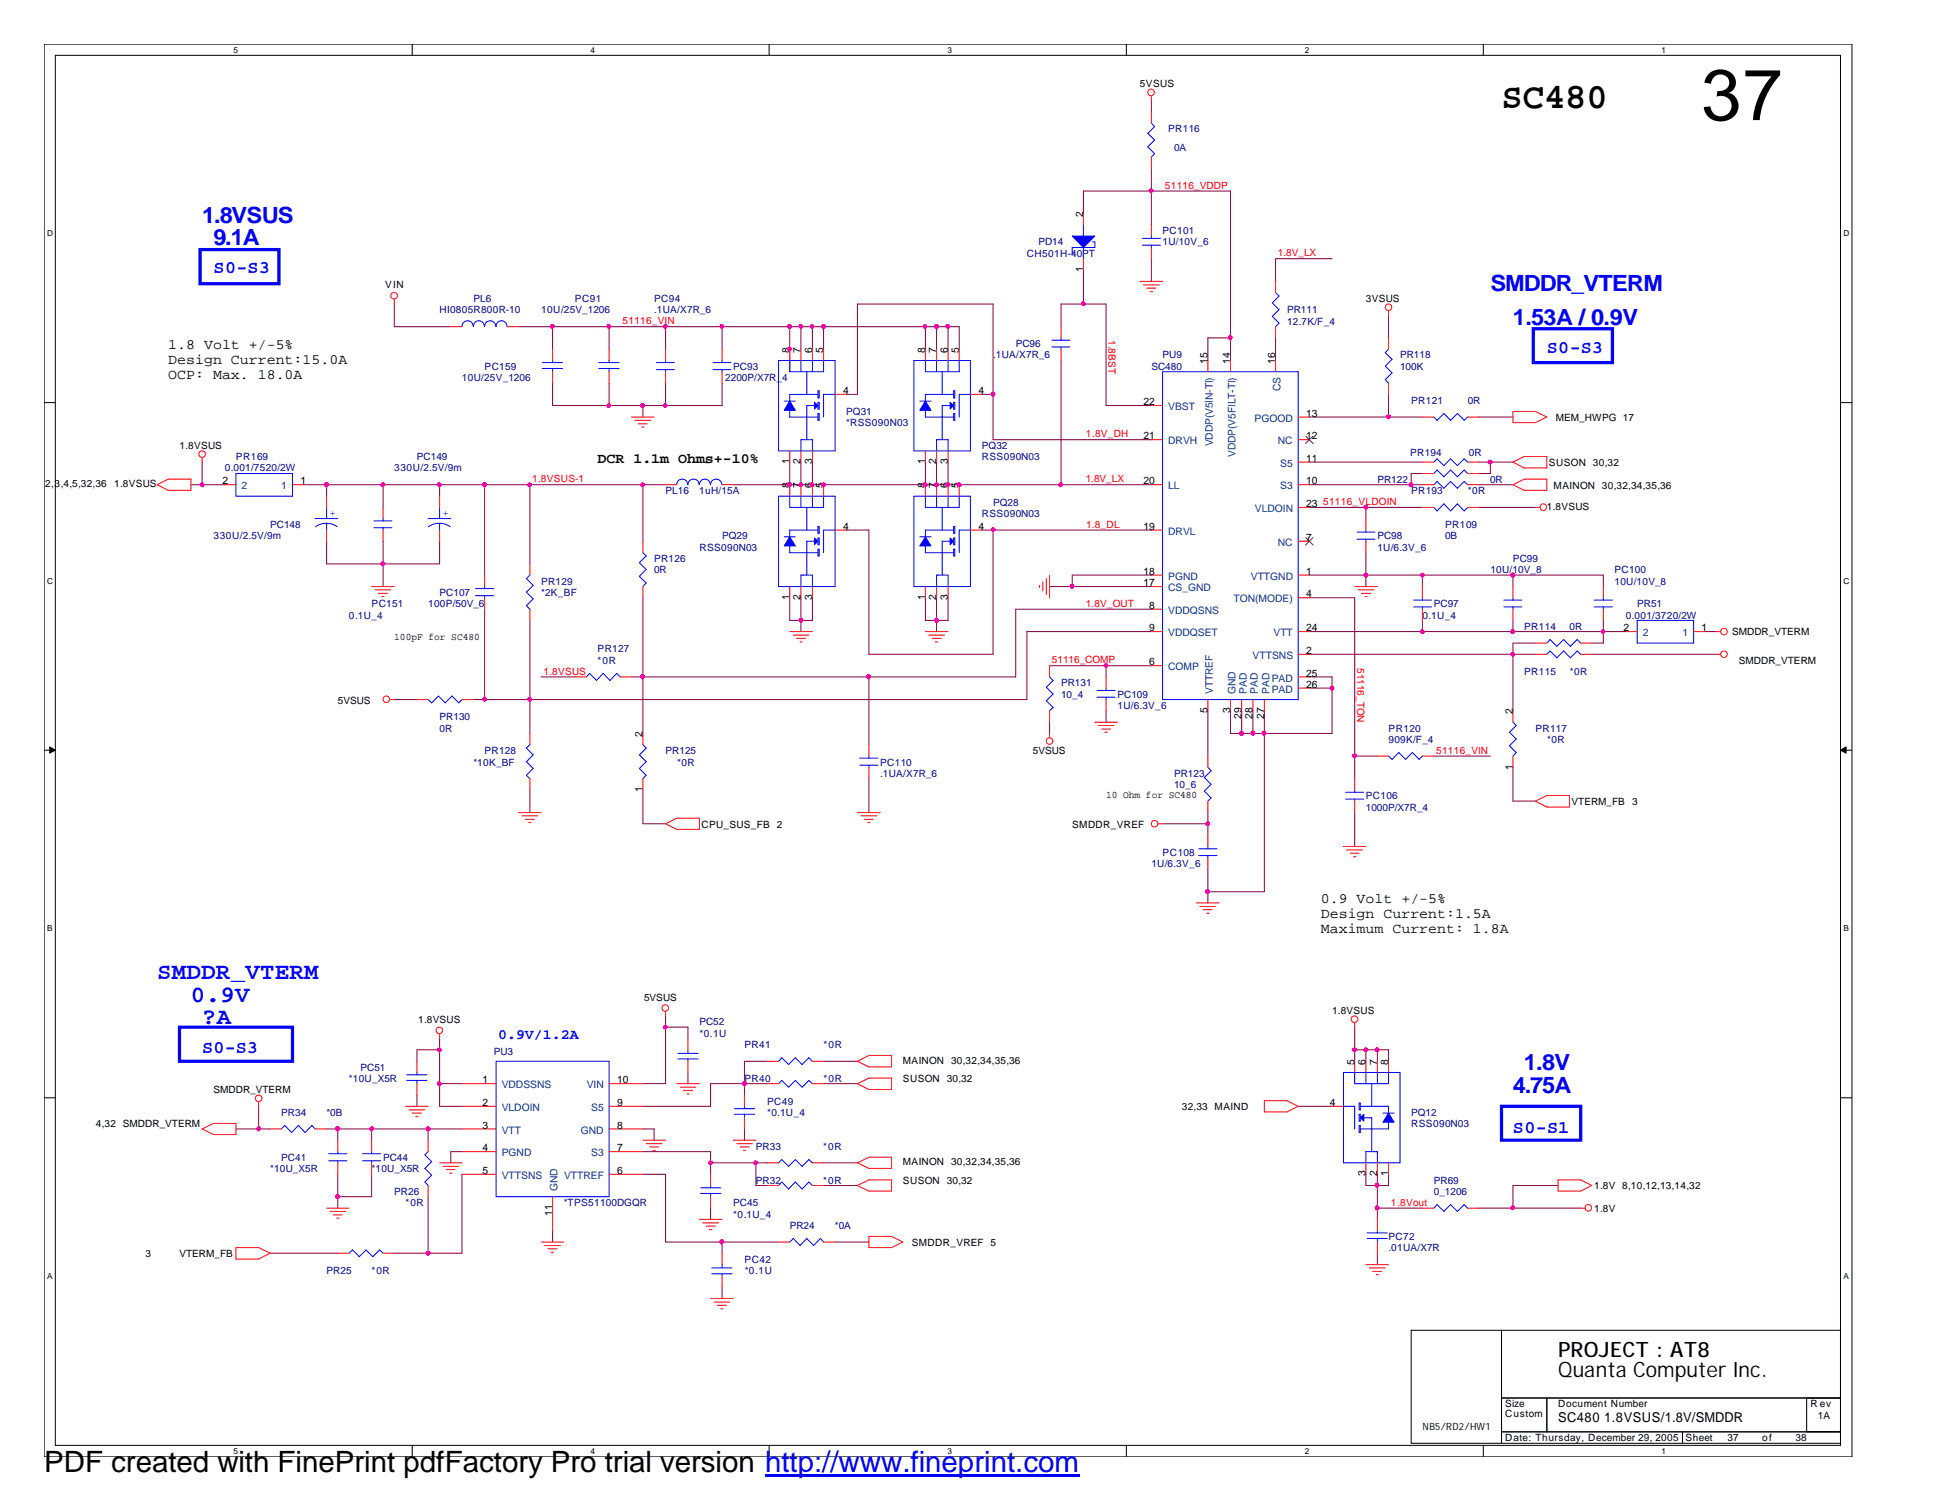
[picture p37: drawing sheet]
<svg xmlns="http://www.w3.org/2000/svg" width="279mm" height="216mm" viewBox="0 0 279 216" stroke-linecap="round" stroke-linejoin="round" font-family="sans-serif">
<defs><g id="words">
<text font-size="10.4" x="244.8" y="17.3">37</text>
<text font-size="5.2" x="216" y="15.5">SC480</text>
<text font-size="4.2" x="6.3" y="211.7">PDF created with FinePrint pdfFactory Pro trial version http://www.fineprint.com</text>
<g font-size="3.4" fill="#00f">
<text x="22.6" y="140.8">SMDDR_VTERM</text>
<text x="27.5" y="144.1">0.9V</text>
<text x="29.1" y="147.3">?A</text>
</g>
<g font-size="3.2" fill="#00f">
<text x="29.1" y="32">1.8VSUS</text>
<text x="30.7" y="35.3">9.1A</text>
<text x="214.4" y="41.8">SMDDR_VTERM</text>
<text x="217.7" y="46.7">1.53A / 0.9V</text>
<text x="219.2" y="154">1.8V</text>
<text x="217.6" y="157.2">4.75A</text>
</g>
<g font-size="3">
<text x="224.2" y="195.2">PROJECT : AT8</text>
<text x="224.2" y="198.1">Quanta Computer Inc.</text>
</g>
<g font-size="2.6" fill="#00f">
<text x="30.7" y="39.3">S0-S3</text>
<text x="222.5" y="50.7">S0-S3</text>
<text x="29.1" y="151.5">S0-S3</text>
<text x="217.7" y="162.9">S0-S1</text>
</g>
<g font-size="2.1">
<text x="24.2" y="50.2">1.8 Volt +/-5%</text>
<text x="24.2" y="52.4">Design Current:15.0A</text>
<text x="24.2" y="54.5">OCP: Max. 18.0A</text>
<text x="86" y="66.5">DCR 1.1m Ohms+-10%</text>
<text x="190" y="129.9">0.9 Volt +/-5%</text>
<text x="190" y="132">Design Current:1.5A</text>
<text x="190" y="134.2">Maximum Current: 1.8A</text>
</g>
<text font-size="2.1" fill="#00f" x="71.7" y="149.4">0.9V/1.2A</text>
<text font-size="1.9" x="224.2" y="204.5">SC480 1.8VSUS/1.8V/SMDDR</text>
<g font-size="1.5">
<text x="155.8" y="31.2" transform="rotate(-90 155.8 31.2)">2</text>
<text x="155.8" y="39.2" transform="rotate(-90 155.8 39.2)">1</text>
<text x="113.6" y="50.7" transform="rotate(-90 113.6 50.7)">8</text>
<text x="115.2" y="50.7" transform="rotate(-90 115.2 50.7)">7</text>
<text x="116.8" y="50.7" transform="rotate(-90 116.8 50.7)">6</text>
<text x="118.4" y="50.7" transform="rotate(-90 118.4 50.7)">5</text>
<text x="133.1" y="50.7" transform="rotate(-90 133.1 50.7)">8</text>
<text x="134.7" y="50.7" transform="rotate(-90 134.7 50.7)">7</text>
<text x="136.4" y="50.7" transform="rotate(-90 136.4 50.7)">6</text>
<text x="138" y="50.7" transform="rotate(-90 138 50.7)">5</text>
<text x="173.7" y="52.3" transform="rotate(-90 173.7 52.3)">15</text>
<text x="177" y="52.3" transform="rotate(-90 177 52.3)">14</text>
<text x="183.5" y="52.3" transform="rotate(-90 183.5 52.3)">16</text>
<text x="121.3" y="56.7">4</text>
<text x="140.8" y="56.7">4</text>
<text x="164.5" y="58.3">22</text>
<text x="187.9" y="59.9">13</text>
<text x="164.5" y="63.2">21</text>
<text x="187.9" y="63.2">12</text>
<text x="32" y="69.7">2</text>
<text x="43.2" y="69.7">1</text>
<text x="113.6" y="70.2" transform="rotate(-90 113.6 70.2)">8</text>
<text x="113.6" y="66.8" transform="rotate(-90 113.6 66.8)">1</text>
<text x="115.2" y="70.2" transform="rotate(-90 115.2 70.2)">7</text>
<text x="115.2" y="66.8" transform="rotate(-90 115.2 66.8)">2</text>
<text x="116.8" y="70.2" transform="rotate(-90 116.8 70.2)">6</text>
<text x="116.8" y="66.8" transform="rotate(-90 116.8 66.8)">3</text>
<text x="118.4" y="70.2" transform="rotate(-90 118.4 70.2)">5</text>
<text x="133.1" y="70.2" transform="rotate(-90 133.1 70.2)">8</text>
<text x="133.1" y="66.8" transform="rotate(-90 133.1 66.8)">1</text>
<text x="134.7" y="70.2" transform="rotate(-90 134.7 70.2)">7</text>
<text x="134.7" y="66.8" transform="rotate(-90 134.7 66.8)">2</text>
<text x="136.4" y="70.2" transform="rotate(-90 136.4 70.2)">6</text>
<text x="136.4" y="66.8" transform="rotate(-90 136.4 66.8)">3</text>
<text x="138" y="70.2" transform="rotate(-90 138 70.2)">5</text>
<text x="164.5" y="69.7">20</text>
<text x="187.9" y="66.4">11</text>
<text x="187.9" y="69.7">10</text>
<text x="121.3" y="76.2">4</text>
<text x="140.8" y="76.2">4</text>
<text x="164.5" y="76.2">19</text>
<text x="187.9" y="72.9">23</text>
<text x="187.9" y="77.8">7</text>
<text x="164.5" y="82.7">18</text>
<text x="187.9" y="82.7">1</text>
<text x="113.6" y="86.3" transform="rotate(-90 113.6 86.3)">1</text>
<text x="115.2" y="86.3" transform="rotate(-90 115.2 86.3)">2</text>
<text x="116.8" y="86.3" transform="rotate(-90 116.8 86.3)">3</text>
<text x="133.1" y="86.3" transform="rotate(-90 133.1 86.3)">1</text>
<text x="134.7" y="86.3" transform="rotate(-90 134.7 86.3)">2</text>
<text x="136.4" y="86.3" transform="rotate(-90 136.4 86.3)">3</text>
<text x="164.5" y="84.3">17</text>
<text x="165.3" y="87.6">8</text>
<text x="187.9" y="85.9">4</text>
<text x="165.3" y="90.8">9</text>
<text x="165.3" y="95.7">6</text>
<text x="187.9" y="90.8">24</text>
<text x="187.9" y="94.1">2</text>
<text x="233.6" y="90.8">2</text>
<text x="244.8" y="90.8">1</text>
<text x="187.9" y="97.3">25</text>
<text x="187.9" y="98.9">26</text>
<text x="92.5" y="106" transform="rotate(-90 92.5 106)">2</text>
<text x="173.7" y="102.6" transform="rotate(-90 173.7 102.6)">5</text>
<text x="177" y="102.6" transform="rotate(-90 177 102.6)">3</text>
<text x="178.6" y="103.4" transform="rotate(-90 178.6 103.4)">29</text>
<text x="180.2" y="103.4" transform="rotate(-90 180.2 103.4)">28</text>
<text x="181.9" y="103.4" transform="rotate(-90 181.9 103.4)">27</text>
<text x="217.6" y="102.7" transform="rotate(-90 217.6 102.7)">2</text>
<text x="92.5" y="114" transform="rotate(-90 92.5 114)">1</text>
<text x="217.6" y="110.7" transform="rotate(-90 217.6 110.7)">1</text>
<text x="69.4" y="155.8">1</text>
<text x="88.8" y="155.8">10</text>
<text x="194.9" y="153.1" transform="rotate(-90 194.9 153.1)">5</text>
<text x="196.5" y="153.1" transform="rotate(-90 196.5 153.1)">6</text>
<text x="198.1" y="153.1" transform="rotate(-90 198.1 153.1)">7</text>
<text x="199.7" y="153.1" transform="rotate(-90 199.7 153.1)">8</text>
<text x="69.4" y="159.1">2</text>
<text x="88.8" y="159.1">9</text>
<text x="191.3" y="159.1">4</text>
<text x="69.4" y="162.3">3</text>
<text x="69.4" y="165.6">4</text>
<text x="88.8" y="165.6">7</text>
<text x="88.8" y="162.3">8</text>
<text x="69.4" y="168.9">5</text>
<text x="88.8" y="168.9">6</text>
<text x="196.5" y="169.2" transform="rotate(-90 196.5 169.2)">3</text>
<text x="198.1" y="169.2" transform="rotate(-90 198.1 169.2)">2</text>
<text x="199.7" y="169.2" transform="rotate(-90 199.7 169.2)">1</text>
<text x="79.5" y="174.9" transform="rotate(-90 79.5 174.9)">11</text>
</g>
<g font-size="1.5" fill="#004080">
<text x="168.1" y="59">VBST</text>
<text x="184.2" y="56.3" transform="rotate(-90 184.2 56.3)">CS</text>
<text x="168.1" y="63.9">DRVH</text>
<text x="174.5" y="64.2" transform="rotate(-90 174.5 64.2)">VDDP(V5IN-TI)</text>
<text x="177.8" y="65.7" transform="rotate(-90 177.8 65.7)">VDDP(V5FILT-TI)</text>
<text x="180.5" y="60.7">PGOOD</text>
<text x="183.9" y="63.9">NC</text>
<text x="34.8" y="70.4">2</text>
<text x="40.5" y="70.4">1</text>
<text x="168.1" y="70.4">LL</text>
<text x="184.2" y="67.1">S5</text>
<text x="184.2" y="70.4">S3</text>
<text x="168.1" y="76.9">DRVL</text>
<text x="180.6" y="73.7">VLDOIN</text>
<text x="168.1" y="83.4">PGND</text>
<text x="180" y="83.4">VTTGND</text>
<text x="183.9" y="78.5">NC</text>
<text x="168.1" y="88.3">VDDQSNS</text>
<text x="168.1" y="85">CS_GND</text>
<text x="177.5" y="86.7">TON(MODE)</text>
<text x="168.1" y="91.5">VDDQSET</text>
<text x="180.2" y="94.8">VTTSNS</text>
<text x="183.2" y="91.5">VTT</text>
<text x="236.3" y="91.5">2</text>
<text x="242.1" y="91.5">1</text>
<text x="168.1" y="96.4">COMP</text>
<text x="174.5" y="99.8" transform="rotate(-90 174.5 99.8)">VTTREF</text>
<text x="177.8" y="99.8" transform="rotate(-90 177.8 99.8)">GND</text>
<text x="179.4" y="99.8" transform="rotate(-90 179.4 99.8)">PAD</text>
<text x="181" y="99.8" transform="rotate(-90 181 99.8)">PAD</text>
<text x="182.6" y="99.8" transform="rotate(-90 182.6 99.8)">PAD</text>
<text x="183" y="98">PAD</text>
<text x="72.2" y="156.5">VDDSSNS</text>
<text x="72.2" y="159.8">VLDOIN</text>
<text x="84.4" y="156.5">VIN</text>
<text x="85" y="159.8">S5</text>
<text x="72.2" y="163.1">VTT</text>
<text x="72.2" y="166.3">PGND</text>
<text x="83.6" y="163.1">GND</text>
<text x="85" y="166.3">S3</text>
<text x="72.2" y="169.6">VTTSNS</text>
<text x="80.2" y="171.3" transform="rotate(-90 80.2 171.3)">GND</text>
<text x="81.2" y="169.6">VTTREF</text>
</g>
<g font-size="1.4">
<text x="164" y="12.6">5VSUS</text>
<text x="55.4" y="41.5">VIN</text>
<text x="196.5" y="43.4">3VSUS</text>
<text x="25.8" y="64.6">1.8VSUS</text>
<text x="223.9" y="60.5">MEM_HWPG 17</text>
<text x="6.5" y="70.1">2,3,4,5,32,36</text>
<text x="16.4" y="70.1">1.8VSUS</text>
<text x="222.8" y="67">SUSON 30,32</text>
<text x="223.5" y="70.3">MAINON 30,32,34,35,36</text>
<text x="222.5" y="73.4">1.8VSUS</text>
<text x="56.7" y="92">100pF for SC480</text>
<text x="249.2" y="91.4">SMDDR_VTERM</text>
<text x="250.2" y="95.5">SMDDR_VTERM</text>
<text x="48.6" y="101.3">5VSUS</text>
<text x="148.6" y="108.5">5VSUS</text>
<text x="100.9" y="119">CPU_SUS_FB 2</text>
<text x="154.3" y="119">SMDDR_VREF</text>
<text x="159.1" y="114.8">10 Ohm for SC480</text>
<text x="226.1" y="115.8">VTERM_FB</text>
<text x="234.8" y="115.8">3</text>
<text x="92.7" y="143.9">5VSUS</text>
<text x="60.2" y="147.2">1.8VSUS</text>
<text x="191.6" y="145.9">1.8VSUS</text>
<text x="129.9" y="153">MAINON 30,32,34,35,36</text>
<text x="129.9" y="155.6">SUSON 30,32</text>
<text x="30.7" y="157.2">SMDDR_VTERM</text>
<text x="170" y="159.7">32,33 MAIND</text>
<text x="13.8" y="162.1">4,32 SMDDR_VTERM</text>
<text x="129.9" y="167.6">MAINON 30,32,34,35,36</text>
<text x="129.9" y="170.3">SUSON 30,32</text>
<text x="229.4" y="171.1">1.8V 8,10,12,13,14,32</text>
<text x="131.2" y="179.2">SMDDR_VREF</text>
<text x="142.5" y="179.2">5</text>
<text x="229.4" y="174.3">1.8V</text>
<text x="21" y="180.8">3</text>
<text x="25.8" y="180.8">VTERM_FB</text>
<text x="216.5" y="202.4">Size</text>
<text x="216.5" y="203.9">Custom</text>
<text x="224.2" y="202.4">Document Number</text>
<text x="260.5" y="202.4">R ev</text>
<text x="204.6" y="205.7">NB5/RD2/HW1</text>
<text x="216.5" y="207.3">Date: Thursday, December 29, 2005 Sheet</text>
<text x="248.5" y="207.3">37</text>
<text x="253.5" y="207.3">of</text>
<text x="258.3" y="207.3">38</text>
<text x="261.5" y="204">1A</text>
</g>
<g font-size="1.4" fill="#000080">
<text x="168.1" y="19">PR116</text>
<text x="168.9" y="21.7">0A</text>
<text x="149.4" y="35.3">PD14</text>
<text x="167.3" y="33.7">PC101</text>
<text x="167.3" y="35.3">1U/10V_6</text>
<text x="147.7" y="37">CH501H-40PT</text>
<text x="63.2" y="45.1">HI0805R800R-10</text>
<text x="68.1" y="43.4">PL6</text>
<text x="77.9" y="45.1">10U/25V_1206</text>
<text x="82.7" y="43.4">PC91</text>
<text x="94.1" y="43.4">PC94</text>
<text x="94.1" y="45.1">.1UA/X7R_6</text>
<text x="185.2" y="45.1">PR111</text>
<text x="185.2" y="46.7">12.7K/F_4</text>
<text x="69.7" y="53.2">PC159</text>
<text x="105.5" y="53.2">PC93</text>
<text x="142.9" y="51.6">.</text>
<text x="143.3" y="51.6">1UA/X7R_6</text>
<text x="146.1" y="50">PC96</text>
<text x="165.7" y="53.2">SC480</text>
<text x="167.3" y="51.6">PU9</text>
<text x="201.4" y="51.6">PR118</text>
<text x="201.4" y="53.2">100K</text>
<text x="66.5" y="54.8">10U/25V_1206</text>
<text x="104.4" y="54.8">2200P/X7R_4</text>
<text x="121.8" y="59.7">PQ31</text>
<text x="203" y="58.1">PR121</text>
<text x="211.2" y="58.1">0R</text>
<text x="121.8" y="61.3">*RSS090N03</text>
<text x="141.3" y="64.6">PQ32</text>
<text x="202.9" y="65.6">PR194</text>
<text x="211.3" y="65.6">0R</text>
<text x="32.3" y="67.8">0.001/7520/2W</text>
<text x="34" y="66.2">PR169</text>
<text x="56.7" y="67.8">330U/2.5V/9m</text>
<text x="60" y="66.2">PC149</text>
<text x="95.8" y="71.1">PL16</text>
<text x="100.6" y="71.1">1uH/15A</text>
<text x="141.3" y="66.2">RSS090N03</text>
<text x="198.2" y="69.5">PR122</text>
<text x="203" y="71.1">PR193</text>
<text x="211.2" y="71.1">*0R</text>
<text x="214.4" y="69.5">0R</text>
<text x="30.7" y="77.6">330U/2.5V/9m</text>
<text x="38.9" y="75.9">PC148</text>
<text x="103.9" y="77.6">PQ29</text>
<text x="141.3" y="74.3">RSS090N03</text>
<text x="142.9" y="72.7">PQ28</text>
<text x="198.2" y="77.6">PC98</text>
<text x="207.9" y="75.9">PR109</text>
<text x="207.9" y="77.6">0B</text>
<text x="94.1" y="80.9">PR126</text>
<text x="94.1" y="82.5">0R</text>
<text x="100.6" y="79.2">RSS090N03</text>
<text x="198.2" y="79.2">1U/6.3V_6</text>
<text x="214.4" y="82.5">10U/10V_8</text>
<text x="217.7" y="80.9">PC99</text>
<text x="232.3" y="82.5">PC100</text>
<text x="50.2" y="89">0.1U_4</text>
<text x="53.5" y="87.3">PC151</text>
<text x="61.6" y="87.3">100P/50V_6</text>
<text x="63.2" y="85.7">PC107</text>
<text x="77.9" y="84.1">PR129</text>
<text x="77.9" y="85.7">*2K_BF</text>
<text x="204.6" y="89">0.1U_4</text>
<text x="206.3" y="87.3">PC97</text>
<text x="232.3" y="84.1">10U/10V_8</text>
<text x="233.9" y="89">0.001/3720/2W</text>
<text x="235.5" y="87.3">PR51</text>
<text x="86" y="93.9">PR127</text>
<text x="86" y="95.5">*0R</text>
<text x="219.3" y="90.6">PR114</text>
<text x="225.8" y="90.6">0R</text>
<text x="152.7" y="98.7">PR131</text>
<text x="152.7" y="100.3">10_4</text>
<text x="160.8" y="100.3">PC109</text>
<text x="160.8" y="102">1U/6.3V_6</text>
<text x="219.3" y="97.1">PR115</text>
<text x="225.8" y="97.1">*0R</text>
<text x="63.2" y="103.6">PR130</text>
<text x="63.2" y="105.2">0R</text>
<text x="199.8" y="105.2">PR120</text>
<text x="199.8" y="106.8">909K/F_4</text>
<text x="220.9" y="105.2">PR117</text>
<text x="222.6" y="106.8">*0R</text>
<text x="68.1" y="110.1">*10K_BF</text>
<text x="69.7" y="108.5">PR128</text>
<text x="95.8" y="108.5">PR125</text>
<text x="97.4" y="110.1">*0R</text>
<text x="126.6" y="110.1">PC110</text>
<text x="126.6" y="111.7">.1UA/X7R_6</text>
<text x="168.9" y="111.7">PR123</text>
<text x="168.9" y="113.4">10_6</text>
<text x="196.5" y="115">PC106</text>
<text x="196.5" y="116.6">1000P/X7R_4</text>
<text x="165.7" y="124.7">1U/6.3V_6</text>
<text x="167.3" y="123.1">PC108</text>
<text x="100.6" y="147.5">PC52</text>
<text x="100.6" y="149.1">*0.1U</text>
<text x="50.2" y="155.6">*10U_X5R</text>
<text x="51.9" y="154">PC51</text>
<text x="71" y="151.7">PU3</text>
<text x="107.1" y="155.6">PR40</text>
<text x="107.1" y="150.7">PR41</text>
<text x="118.5" y="155.6">*0R</text>
<text x="118.5" y="150.7">*0R</text>
<text x="40.5" y="160.5">PR34</text>
<text x="47" y="160.5">*0B</text>
<text x="110.4" y="158.9">PC49</text>
<text x="110.4" y="160.5">*0.1U_4</text>
<text x="203" y="160.5">PQ12</text>
<text x="40.5" y="167">PC41</text>
<text x="55.1" y="167">PC44</text>
<text x="108.8" y="165.4">PR33</text>
<text x="118.5" y="165.4">*0R</text>
<text x="203" y="162.1">RSS090N03</text>
<text x="38.9" y="168.6">*10U_X5R</text>
<text x="53.5" y="168.6">*10U_X5R</text>
<text x="56.7" y="171.9">PR26</text>
<text x="58.3" y="173.5">*0R</text>
<text x="81.1" y="173.5">*TPS51100DGQR</text>
<text x="105.5" y="173.5">PC45</text>
<text x="108.8" y="170.3">PR32</text>
<text x="118.5" y="170.3">*0R</text>
<text x="206.3" y="170.3">PR69</text>
<text x="206.3" y="171.9">0_1206</text>
<text x="105.5" y="175.1">*0.1U_4</text>
<text x="113.6" y="176.7">PR24</text>
<text x="120.1" y="176.7">*0A</text>
<text x="199.8" y="178.4">PC72</text>
<text x="47" y="183.3">PR25</text>
<text x="53.4" y="183.3">*0R</text>
<text x="107.1" y="181.6">PC42</text>
<text x="107.1" y="183.3">*0.1U</text>
<text x="199.8" y="180">.01UA/X7R</text>
</g>
<g font-size="1.4" fill="#f00">
<text x="167.6" y="27.1">51116_VDDP</text>
<text x="183.9" y="36.9">1.8V_LX</text>
<text x="89.6" y="46.7">51116_VIN</text>
<text x="159.5" y="48.9" transform="rotate(90 159.5 48.9)">1.8BST</text>
<text x="156.2" y="62.9">1.8V_DH</text>
<text x="76.6" y="69.4">1.8VSUS-1</text>
<text x="156.2" y="69.4">1.8V_LX</text>
<text x="156.3" y="75.9">1.8_DL</text>
<text x="190.4" y="72.6">51116_VLDOIN</text>
<text x="156.2" y="87.3">1.8V_OUT</text>
<text x="151.3" y="95.4">51116_COMP</text>
<text x="78.2" y="97">1.8VSUS</text>
<text x="195.2" y="96.1" transform="rotate(90 195.2 96.1)">51116_TON</text>
<text x="206.6" y="108.4">51116_VIN</text>
<text x="200.1" y="173.4">1.8Vout</text>
</g>
<g font-size="1.4" fill="#00f">
<text x="47.5" y="74.2">+</text>
<text x="63.7" y="74.2">+</text>
</g>
<g font-size="1.2">
<text x="33.6" y="7.6">5</text>
<text x="85" y="7.6">4</text>
<text x="136.3" y="7.6">3</text>
<text x="187.7" y="7.6">2</text>
<text x="239.1" y="7.6">1</text>
<text x="6.8" y="34">D</text>
<text x="265.2" y="34">D</text>
<text x="6.8" y="83.9">C</text>
<text x="265.2" y="83.9">C</text>
<text x="6.8" y="133.9">B</text>
<text x="265.2" y="133.9">B</text>
<text x="6.8" y="183.9">A</text>
<text x="265.2" y="183.9">A</text>
<text x="33.6" y="209.1">5</text>
<text x="85" y="209.1">4</text>
<text x="136.3" y="209.1">3</text>
<text x="187.7" y="209.1">2</text>
<text x="239.1" y="209.1">1</text>
</g>
</g></defs>
<g fill="none" stroke="#000" stroke-width=".14">
<path d="M6.3 6.3h260.1v203.2h-260.1zM8 8h256.8v199.9h-256.8zM59.3 6.3v1.7M110.7 6.3v1.7M162.1 6.3v1.7M213.4 6.3v1.7M6.3 57.9h1.7M264.8 57.9h1.6M6.3 107.9h1.7M264.8 107.9h1.6M6.3 157.9h1.7M264.8 157.9h1.6"/>
<path d="M203 191.3h13v16.3h-13zM216 191.3h48.8v9.8h-48.8zM59.3 207.9v1.6M110.7 207.9v1.6M162.1 207.9v1.6M213.4 207.9v1.6M216 201.1h6.5v4.9h-6.5zM216 206h26.1v1.6h-26.1zM222.5 201.1h42.3v4.9h-42.3zM242.1 206h22.7v1.6h-22.7zM259.9 201.1h4.9v4.9h-4.9z"/>
</g>
<g fill="#000" stroke="#000" stroke-width=".14">
<path d="M7.2 107.4l.8 .5-.8 .4z" fill-rule="evenodd"/>
<path d="M264.8 107.9l.8-.5v.9z" fill-rule="evenodd"/>
</g>
<g fill="none" stroke="#800040" stroke-width=".14">
<path d="M165.7 14.5v1.6M155.9 30.7v-3.2h21.1v24.4M155.9 38.9v4.8M165.7 24.2v8.1M165.7 37.2v3.3M191.6 37.2h-8.1v3.3M56.7 43.7v3.3h8.2M74.6 47h63.4v3.2M79.5 55.1v3.2h24.4v-3.2M79.5 47v3.2M87.6 47v3.2M87.6 55.1v3.2"/>
<path d="M92.5 58.3v1.7M95.8 47v3.2M95.8 55.1v3.2M103.9 47v3.2M113.6 47v6.5M115.2 47v3.2M116.9 47v3.2M118.5 47v3.2M121.8 56.7h1.6v-13h19.5v19.5h22.8M133.1 47v3.2M134.7 47v3.2M136.4 47v3.2"/>
<path d="M141.3 56.7h1.6M152.7 47v-3.3h6.4v14.6h6.6M152.7 51.9v17.8M177 48.6h-3.2v3.3M183.5 48.6v3.3M188.4 60h16.2M199.8 45.3v3.3M199.8 56.7v3.3M212.8 60h4.9M27.5 69.7h4.8M29.1 66.5v3.2M43.7 69.7h52.1"/>
<path d="M47 77.9v3.2h16.2v-3.2M47 69.7v1.7M55.1 69.7v3.3M55.1 77.9v6.5M63.2 69.7v1.7M69.7 69.7v13M76.2 69.7v11.4M92.5 69.7v8.2M105.5 69.7h60.2M113.6 66.5v3.2M115.2 66.5v3.2M116.9 66.5v3.2"/>
<path d="M121.8 76.2h3.2v17.9h17.9v-17.9M133.1 66.5v3.2M134.7 66.5v3.2M136.4 66.5v3.2M141.3 76.2h24.4M188.4 69.7h16.2M188.4 73h16.2M188.4 66.5h16.2M196.5 73v1.6M196.5 79.5v4.9M204.6 68.1h-1.6v1.6M212.8 69.7h4.9"/>
<path d="M212.8 73h8.1M212.8 66.5h4.9M214.4 66.5v1.6h-1.6M69.7 87.6v13M76.2 89.2v16.3M77.9 97.4h4.8M92.5 86v19.5M113.6 86v3.2h3.3v-3.2M115.2 86v4.8M125 97.4v9.7M133.1 86v3.2h3.3v-3.2M134.7 86v4.8"/>
<path d="M151 95.8h14.7M151 84.4h14.7M159.1 95.8v1.6M165.7 87.6h-19.6v9.8h-55.3M165.7 90.8h-18v9.8h-79.6M165.7 82.7h-11.4v1.7M188.4 97.4h3.2v8.1h-14.6v-3.3M188.4 82.7h42.3v1.7M188.4 86h6.5v26M188.4 94.1h32.5M188.4 99h3.2M188.4 90.8h45.5"/>
<path d="M204.6 82.7v1.7M204.6 89.2v1.6M217.7 82.7v1.7M217.7 89.2v1.6M220.9 92.5h-3.2v9.7M229 94.1h17.9M230.7 89.2v3.3h-1.7M245.3 90.8h1.6M56.7 100.6h3.3M76.2 113.6v3.3M92.5 113.6v4.9h3.3M125 112v4.9"/>
<path d="M151 103.9v1.6M159.1 102.2v1.7M167.3 118.5h6.5M173.8 102.2v6.6M173.8 116.9v3.2M178.6 102.2v3.3M180.3 102.2v3.3M181.9 102.2v26.1h-8.1M194.9 108.8h3.3M194.9 116.9v4.9M206.3 108.8h8.1M217.7 110.4v4.8h3.2"/>
<path d="M173.8 125v4.9M37.2 159.1v3.3M60 157.5v1.6M63.2 149.4v9.7h3.3M63.2 151h-3.2v1.7M63.2 155.9h3.3M95.8 146.1v9.8h-3.3M95.8 147.7h3.2v1.7M99 154.3v1.6M110.4 155.9h-8.2v3.2h-9.7M110.4 152.7h-3.3v4.8M118.5 155.9h4.9"/>
<path d="M118.5 152.7h4.9M186.8 159.1h4.8M194.9 151h4.9v1.7M194.9 147.7v5M196.5 151v1.7M198.2 151v1.7M34 162.4h4.9M47 162.4h19.5M48.6 162.4v1.6M48.6 168.9v4.9M53.5 162.4v1.6M53.5 168.9v3.2h-4.9"/>
<path d="M61.6 162.4v1.6M61.6 172.1v8.2M66.5 165.7h-1.6v1.6M66.5 168.9v11.4h-9.8M79.5 177v1.6M92.5 168.9h3.3v9.7h16.2M92.5 165.7h9.7v3.2M92.5 162.4h1.6v1.6M102.2 173.8v1.6M102.2 167.3h8.2M103.9 178.6v1.7M107.1 162.4v1.6"/>
<path d="M108.8 167.3v3.2h1.6M118.5 170.5h4.9M118.5 167.3h4.9M120.1 178.6h4.9M196.5 168.9v1.6h3.3v-1.6M198.2 168.9v6.5M198.2 173.8h6.4M212.8 173.8h14.6M224.2 170.5h-6.5v3.3M38.9 180.3h9.7M103.9 185.2v1.6M198.2 180.3v1.6"/>
</g>
<g fill="none" stroke="#f00" stroke-width=".14">
<path d="M165.7 13.8v.7M165.7 16.1v1.6M155.9 30.7v1.6M155.9 37.2v1.7M165.7 22.6v1.6M165.7 32.3v1.7M165.7 35.6v1.6M56.7 43.1v.6M64.9 47h1.6M73 47h1.6M79.5 50.2v1.7M79.5 53.5v1.6"/>
<path d="M87.6 50.2v1.7M87.6 53.5v1.6M90.8 60h3.3M95.8 50.2v1.7M95.8 53.5v1.6M103.9 50.2v1.7M103.9 53.5v1.6M113.6 50.2v1.7M115.2 50.2v1.7M116.9 50.2v1.7M118.5 50.2v1.7M120.1 56.7h1.7"/>
<path d="M133.1 50.2v1.7M134.7 50.2v1.7M136.4 50.2v1.7M138 50.2v1.7M139.6 56.7h1.7M152.7 47v1.6M152.7 50.2v1.7M164 40.5h3.3M164.5 41h2.3M165 41.4h1.3M165.5 42h.3M165.7 58.3h1.6"/>
<path d="M173.8 51.9v1.6M177 51.9v1.6M183.5 40.5v1.6M183.5 47v1.6M183.5 51.9v1.6M186.8 60h1.6M199.8 44.7v.6M199.8 48.6v1.6M199.8 55.1v1.6M204.6 60h1.7M211.2 60h1.6M217.7 59.2h3.2l1.6 .8-1.6 .8h-3.2z"/>
<path d="M22.6 69.7l1.6-.8h3.3v1.6h-3.3zM29.1 65.8v.7M32.3 69.7h1.7M42.1 69.7h1.6M47 71.4v1.6M47 76.2v1.7M55.1 73v1.6M55.1 76.2v1.7M63.2 71.4v1.6M63.2 76.2v1.7M91.4 60.5h2.2M91.8 61h1.3"/>
<path d="M92.3 61.4h.4M92.5 77.9v1.6M95.8 69.7h1.6M103.9 69.7h1.6M113.6 64.9v1.6M113.6 69.7v1.7M115.2 64.9v1.6M115.2 69.7v1.7M116.9 64.9v1.6M116.9 69.7v1.7M118.5 69.7v1.7M120.1 76.2h1.7"/>
<path d="M133.1 64.9v1.6M133.1 69.7v1.7M134.7 64.9v1.6M134.7 69.7v1.7M136.4 64.9v1.6M136.4 69.7v1.7M138 69.7v1.7M139.6 76.2h1.7M165.7 69.7h1.6M165.7 76.2h1.6M165.7 63.2h1.6M186.8 73h1.6"/>
<path d="M186.8 69.7h1.6M186.8 66.5h1.6M186.8 63.2h1.6M186.8 77.9h1.6M196.5 74.6v1.6M196.5 77.9v1.6M204.6 73h1.7M204.6 69.7h1.7M204.6 66.5h1.7M204.6 68.1h1.7M211.2 73h1.6M211.2 69.7h1.6"/>
<path d="M211.2 66.5h1.6M211.2 68.1h1.6M217.7 66.5l1.6-.8h3.2v1.6h-3.2zM217.7 69.7l1.6-.8h3.2v1.6h-3.2zM220.9 73h.7M53.5 84.4h3.2M54 84.8h2.2M54.4 85.3h1.4M54.9 85.8h.3M69.7 82.7v1.7M69.7 86v1.6M76.2 81.1v1.6"/>
<path d="M76.2 87.6v1.6M82.7 97.4h1.7M89.2 97.4h1.6M92.5 84.4v1.6M113.6 90.8h3.3M113.6 84.4v1.6M114.1 91.4h2.3M114.6 91.8h1.3M115.1 92.3h.3M115.2 84.4v1.6M116.9 84.4v1.6M133.1 90.8h3.3"/>
<path d="M133.1 84.4v1.6M133.6 91.4h2.3M134.1 91.8h1.3M134.6 92.3h.3M134.7 84.4v1.6M136.4 84.4v1.6M149.6 84.2v.3M150 83.7v1.3M150.5 83.2v2.3M151 82.7v3.3M151 95.8v1.6M159.1 97.4v1.6"/>
<path d="M165.7 84.4h1.6M165.7 90.8h1.6M165.7 82.7h1.6M165.7 87.6h1.6M165.7 95.8h1.6M186.8 90.8h1.6M186.8 94.1h1.6M186.8 82.7h1.6M186.8 86h1.6M186.8 97.4h1.6M186.8 99h1.6M194.9 84.4h3.3"/>
<path d="M195.4 84.8h2.3M195.9 85.3h1.3M196.4 85.8h.3M204.6 84.4v1.6M204.6 87.6v1.6M217.7 84.4v1.6M217.7 87.6v1.6M220.9 94.1h1.6M220.9 92.5h1.6M227.4 94.1h1.6M227.4 92.5h1.6M230.7 84.4v1.6"/>
<path d="M230.7 87.6v1.6M233.9 90.8h1.6M243.7 90.8h1.6M246.9 90.8h.7M246.9 94.1h.7M56.1 100.6h.6M60 100.6h1.6M66.5 100.6h1.6M74.6 116.9h3.3M75.1 117.3h2.3M75.6 117.9h1.3M76.1 118.3h.3"/>
<path d="M76.2 105.5v1.6M76.2 112v1.6M92.5 105.5v1.6M92.5 112v1.6M95.8 118.5l1.6-.8h3.2v1.6h-3.2zM123.4 116.9h3.2M123.9 117.3h2.3M124.3 117.9h1.3M124.8 118.3h.4M125 107.1v1.7M125 110.4v1.6M151 102.2v1.7"/>
<path d="M151 105.5v.6M157.5 103.9h3.3M158 104.4h2.3M158.5 104.9h1.3M159 105.3h.3M159.1 100.6v1.6M166.6 118.5h.7M173.8 100.6v1.6M173.8 108.8v1.6M173.8 115.2v1.7M177 100.6v1.6M178.6 100.6v1.6"/>
<path d="M180.3 100.6v1.6M181.9 100.6v1.6M194.9 112v1.6M194.9 115.2v1.7M198.2 108.8h1.6M204.6 108.8h1.7M217.7 102.2v1.7M217.7 108.8v1.6M220.9 115.2l1.6-.8h3.3v1.7h-3.3zM172.1 129.9h3.3M172.6 130.4h2.3M173.1 130.9h1.3"/>
<path d="M173.6 131.4h.3M173.8 120.1v1.7M173.8 123.4v1.6M193.3 121.8h3.2M193.8 122.3h2.2M194.3 122.7h1.2M194.7 123.2h.4M37.2 158.5v.6M58.3 159.1h3.3M58.8 159.6h2.3M60 152.7v1.6M60 155.9v1.6"/>
<path d="M63.2 148.7v.7M66.5 159.1h4.9M66.5 155.9h4.9M87.6 159.1h4.9M87.6 155.9h4.9M95.8 145.5v.6M97.4 155.9h3.2M97.9 156.4h2.2M98.3 156.8h1.4M98.8 157.4h.3M99 149.4v1.6M99 152.7v1.6"/>
<path d="M107.1 157.5v1.6M110.4 155.9h1.6M110.4 152.7h1.6M116.9 155.9h1.6M116.9 152.7h1.6M123.4 152.7l1.6-.9h3.3v1.7h-3.3zM123.4 155.9l1.6-.8h3.3v1.6h-3.3zM181.9 158.3h3.3l1.6 .8-1.6 .8h-3.3zM191.6 159.1h1.7M194.9 147.1v.6M194.9 152.7v1.6M196.5 152.7v1.6"/>
<path d="M198.2 152.7v1.6M199.8 152.7v1.6M29.1 162.4l1.6-.8h3.3v1.6h-3.3zM34 179.5h3.2l1.7 .8-1.7 .8h-3.2zM38.9 162.4h1.6M45.3 162.4h1.7M47 173.8h3.2M47.5 174.2h2.2M48 174.8h1.2M48.4 175.2h.4M48.6 164v1.7M48.6 167.3v1.6"/>
<path d="M53.5 164v1.7M53.5 167.3v1.6M59.3 160.1h1.3M59.8 160.6h.4M61.6 164v1.7M61.6 170.5v1.6M63.2 167.3h3.3M63.7 167.8h2.3M64.2 168.2h1.3M64.7 168.7h.3M66.5 162.4h4.9M66.5 165.7h4.9"/>
<path d="M66.5 168.9h4.9M77.9 178.6h3.2M78.4 179.2h2.2M78.8 179.6h1.3M79.5 172.1v4.9M87.6 162.4h4.9M87.6 165.7h4.9M87.6 168.9h4.9M92.5 164h3.3M93 164.5h2.2M93.5 165h1.3M93.9 165.5h.4"/>
<path d="M100.6 175.4h3.3M101.1 175.9h2.3M101.6 176.4h1.3M102.1 176.9h.3M102.2 168.9v1.6M102.2 172.1v1.7M105.5 164h3.3M106 164.5h2.2M106.5 165h1.3M107 165.5h.3M107.1 160.8v1.6M110.4 167.3h1.6"/>
<path d="M110.4 170.5h1.6M112 178.6h1.6M116.9 167.3h1.6M116.9 170.5h1.6M118.5 178.6h1.6M123.4 170.5l1.6-.8h3.3v1.6h-3.3zM123.4 167.3l1.6-.8h3.3v1.6h-3.3zM125 177.8h3.3l1.6 .8-1.6 .9h-3.3zM196.5 167.3v1.6M198.2 167.3v1.6M198.2 175.4v1.6M198.2 178.6v1.7"/>
<path d="M199.8 167.3v1.6M204.6 173.8h1.7M211.2 173.8h1.6M224.2 169.7h3.2l1.6 .8-1.6 .8h-3.2zM227.4 173.8h.6M48.6 180.3h1.6M55.1 180.3h1.6M79.3 180.1h.3M102.2 186.8h3.3M102.7 187.3h2.3M103.2 187.7h1.3M103.7 188.3h.3"/>
<path d="M103.9 180.3v1.6M103.9 183.5v1.7M196.5 181.9h3.3M197 182.4h2.3M197.5 182.9h1.3M198 183.3h.3"/>
<circle cx="165.6" cy="13.3" r=".47"/>
<circle cx="56.7" cy="42.5" r=".48"/>
<circle cx="199.8" cy="44.2" r=".47"/>
<circle cx="29.1" cy="65.3" r=".47"/>
<circle cx="222" cy="73" r=".48"/>
<circle cx="248" cy="90.8" r=".47"/>
<circle cx="248" cy="94.1" r=".47"/>
<circle cx="55.6" cy="100.6" r=".47"/>
<circle cx="151" cy="106.6" r=".47"/>
<circle cx="166.1" cy="118.5" r=".47"/>
<circle cx="37.2" cy="158" r=".47"/>
<circle cx="63.2" cy="148.2" r=".47"/>
<circle cx="95.7" cy="145" r=".47"/>
<circle cx="194.9" cy="146.6" r=".48"/>
<circle cx="228.5" cy="173.7" r=".47"/>
</g>
<path d="M28.8 35.9h11.3v4.9h-11.3zM220.6 47.3h11.4v4.9h-11.4zM25.8 147.7h16.3v5h-16.3zM216 159.1h11.4v4.9h-11.4z" fill="none" stroke="#00f" stroke-width=".47"/>
<g fill="none" stroke="#00f" stroke-width=".14">
<path d="M165.7 17.7l.4 .5-1 1 1 1-1 .9 1 1-.4 .5M155.9 32.3v1.7M155.9 35.6v1.6M157.2 34.8h.3v.8h-3.2v.8h.3M164.3 35.3h2.7M164.3 34.3h2.7M165.7 34v.3M165.7 35.3v.3M68.1 46.9a.8 .8 0 0 0-.9-.8 .8 .8 0 0 0-.7 .9M69.7 46.9a.78 .78 0 0 0-.8-.8 .78 .78 0 0 0-.8 .9M71.3 46.9a.81 .81 0 0 0-.8-.8 .81 .81 0 0 0-.8 .9M72.9 46.9a.78 .78 0 0 0-.8-.8 .78 .78 0 0 0-.7 .9"/>
<path d="M78 52.2h2.9M78 53h2.9M79.5 51.9v.3M79.5 53v.5M86.1 52.2h3M86.1 53h3M87.6 51.9v.3M87.6 53v.5M94.4 52.2h2.6M94.4 53.2h2.6M95.8 51.9v.3M95.8 53.2v.3"/>
<path d="M102.6 52.2h2.6M102.6 53.2h2.6M103.9 51.9v.3M103.9 53.2v.3M112 51.9h8.1v13h-8.1zM112.8 57.7h1.6M113.6 51.9v1.6h4.9v-1.6M113.6 59v1h4.1M115.2 51.9v1.6M116.1 53.5v3.2M116.9 51.9v1.6M117.2 58.3h-1.1v4.9"/>
<path d="M117.7 56.2h.2v1h-.2zM117.7 57.9h.2v.9h-.2zM117.7 59.5h.2v1h-.2zM117.7 56.7h-4.1v1M120.1 56.7h-1.6v3.3M131.5 51.9h8.1v13h-8.1zM132.3 57.7h1.6M133.1 51.9v1.6h4.9v-1.6M133.1 59v1h4.1M134.7 51.9v1.6M135.6 53.5v3.2M136.4 51.9v1.6"/>
<path d="M136.7 58.3h-1.1v4.9M137.2 56.2h.2v1h-.2zM137.2 57.9h.2v.9h-.2zM137.2 59.5h.2v1h-.2zM137.2 56.7h-4.1v1M139.6 56.7h-1.6v3.3M151.3 49.9h2.6M151.3 48.9h2.6M152.7 48.6v.3M152.7 49.9v.3M167.3 53.5h19.5v47.1h-19.5zM183.5 42.1l.5 .5-1 1 1 .9-1 1 1 1-.5 .5"/>
<path d="M199.8 50.2l-.5 .5 1 1-1 1 1 .9-1 1 .5 .5M206.3 60l.5 .5 .9-1 1 1 1-1 1 1 .5-.5M34 68.1h8.1v3.3h-8.1zM45.3 74.6h3.3M47 75.3a2.45 2.45 0 0 1 1.5 .5M47 75.3h-.1a2.48 2.48 0 0 0-1.5 .5M47 73v1.6M47 75.3v.9M53.8 75.9h2.6M53.8 74.9h2.6M55.1 74.6v.3M55.1 75.9v.3"/>
<path d="M61.6 74.6h3.3M63.2 75.3a2.45 2.45 0 0 1 1.6 .5M63.2 75.3a2.48 2.48 0 0 0-1.6 .5M63.2 73v1.6M63.2 75.3v.9M92.5 79.5l.5 .5-1 .9 1 1-1 1 1 1-.5 .5M97.4 69.7a.78 .78 0 0 1 .7-.8 .78 .78 0 0 1 .8 .8M99 69.7a.8 .8 0 0 1 .8-.8 .8 .8 0 0 1 .8 .8M100.6 69.7a.78 .78 0 0 1 .8-.8 .78 .78 0 0 1 .8 .8M102.2 69.7a.8 .8 0 0 1 .8-.8 .8 .8 0 0 1 .8 .8M112 71.4h8.1v13h-8.1zM112.8 77.2h1.6"/>
<path d="M113.6 71.4v1.6h4.9v-1.6M113.6 78.5v1h4.1M115.2 64.9v-1.7h1.7v1.7M115.2 71.4v1.6M116.1 73v3.2M116.9 71.4v1.6M117.2 77.9h-1.1v4.8M117.7 76.2h-4.1v1M117.7 79h.2v1h-.2zM117.7 77.4h.2v1h-.2zM117.7 75.7h.2v1h-.2zM120.1 76.2h-1.6v3.3"/>
<path d="M131.5 71.4h8.1v13h-8.1zM132.3 77.2h1.6M133.1 71.4v1.6h4.9v-1.6M133.1 78.5v1h4.1M134.7 64.9v-1.7h1.7v1.7M134.7 71.4v1.6M135.6 73v3.2M136.4 71.4v1.6M136.7 77.9h-1.1v4.8M137.2 75.7h.2v1h-.2zM137.2 77.4h.2v1h-.2zM137.2 79h.2v1h-.2z"/>
<path d="M137.2 76.2h-4.1v1M139.6 76.2h-1.6v3.3M195.2 77.6h2.6M195.2 76.5h2.6M196.5 76.2v.3M196.5 77.6v.3M206.3 69.7l.5-.4 .9 .9 1-.9 1 .9 1-.9 .5 .4M206.3 73l.5 .5 .9-1 1 1 1-1 1 1 .5-.5M206.3 66.5l.5-.5 .9 1 1-1 1 1 1-1 .5 .5M206.3 68.1l.5-.5 .9 1 1-1 1 1 1-1 .5 .5M68.4 84.7h2.6M68.4 85.7h2.6"/>
<path d="M69.7 84.4v.3M69.7 85.7v.3M76.2 82.7l-.5 .5 1 1-1 1 1 .9-1 1 .5 .5M84.4 97.4l.4-.5 1 1 1-1 1 1 .9-1 .5 .5M115.2 84.4v-1.7h1.7v1.7M134.7 84.4v-1.7h1.7v1.7M151 97.4l.5 .5-1 .9 1 1-1 1 1 1-.5 .4M157.8 99.3h2.6M159.1 99v.3M203.4 86.3h2.6M203.4 87.3h2.6M204.6 86v.3"/>
<path d="M204.6 87.3v.3M216.4 86.3h2.5M216.4 87.3h2.5M217.7 86v.3M217.7 87.3v.3M222.5 94.1l.5-.5 1 1 1-1 .9 1 1-1 .5 .5M222.5 92.5l.5-.5 1 1 1-1 .9 1 1-1 .5 .5M229.4 86.3h2.6M229.4 87.3h2.6M230.7 86v.3M230.7 87.3v.3M235.5 89.2h8.2v3.3h-8.2z"/>
<path d="M61.6 100.6l.5 .5 1-1 1 1 .9-1 1 1 .5-.5M76.2 107.1l-.5 .5 1 1-1 1 1 .9-1 1 .5 .5M92.5 107.1l.5 .5-1 1 1 1-1 .9 1 1-.5 .5M123.7 109.1h2.6M123.7 110.1h2.6M125 108.8v.3M125 110.1v.3M157.8 100.3h2.6M159.1 100.3v.3M173.8 110.4l.4 .5-.9 .9 .9 1-.9 1 .9 1-.4 .4M193.6 114.9h2.6M193.6 114h2.6"/>
<path d="M194.9 113.6v.4M194.9 114.9v.3M199.8 108.8l.5 .4 1-1 .9 1 1-1 1 1 .4-.4M217.7 103.9l.4 .5-.9 .9 .9 1-.9 1 .9 .9-.4 .6M172.5 123.1h2.6M172.5 122.1h2.6M173.8 121.8v.3M173.8 123.1v.3M58.5 155.4h2.9M58.5 154.6h2.9M60 154.3v.3M60 155.4v.5"/>
<path d="M71.4 152.7h16.2v19.4h-16.2zM97.5 151.5h3M97.5 152.3h3M99 151v.5M99 152.3v.4M105.7 159.5h2.9M107.1 159.1v.4M112 155.9l.5-.5 1 1 .9-1 1 1 1-1 .5 .5M112 152.7l.5-.6 1 1 .9-1 1 1 1-1 .5 .6M193.3 159.1h1.6v3.3M193.3 154.3h8.1v13h-8.1zM194.9 154.3v1.6h4.9v-1.6"/>
<path d="M195.5 158.7h.2v.9h-.2zM195.7 159.1h4.1v1M196.5 154.3v1.6M197.4 155.9v3.2M198.2 154.3v1.6M40.5 162.4l.5-.5 1 1 .9-1 1 1 1-1 .4 .5M47.3 167h2.6M47.3 165.9h2.6M48.6 165.7v.2M48.6 167v.3M52.2 167h2.6M52.2 165.9h2.6"/>
<path d="M53.5 165.7v.2M53.5 167v.3M61.6 165.7l-.5 .4 1 1-1 1 1 .9-1 1 .5 .5M100.8 171.7h2.9M100.8 170.9h2.9M102.2 170.5v.4M102.2 171.7v.4M105.7 160.3h2.9M107.1 160.3v.5M112 167.3l.5-.5 1 1 .9-1 1 1 1-1 .5 .5M112 170.5l.5-.5 1 1 .9-1 1 1 1-1 .5 .5M113.6 178.6l.5-.5 1 1.1 1-1.1 1 1.1 .9-1.1 .5 .5"/>
<path d="M195.5 160.3h.2v.9h-.2zM195.5 161.9h.2v1h-.2zM196.2 160.8h1.2v4.9M196.5 167.3v-1.6h1.7v1.6M196.7 178.1h2.9M196.7 177.3h2.9M198.2 177v.3M198.2 178.1v.5M199 160.1h1.6M199.8 161.4v1h-4.1M206.3 173.8l.5-.5 .9 .9 1-.9 1 .9 1-.9 .5 .5M50.2 180.3l.5-.5 1 1 1-1 .9 1 1-1 .5 .5"/>
<path d="M102.4 182.4h2.9M102.4 183.2h2.9M103.9 181.9v.5M103.9 183.2v.3"/>
</g>
<g fill="#00f" stroke="#00f" stroke-width=".14">
<path d="M133.1 77.2l.8 1.3h-1.6z" fill-rule="evenodd"/>
<path d="M136.7 77.4l.5 .5-.5 .5z" fill-rule="evenodd"/>
<path d="M113.6 57.7l.8 1.3h-1.6z" fill-rule="evenodd"/>
<path d="M117.2 57.9l.5 .4-.5 .5z" fill-rule="evenodd"/>
<path d="M199.8 160.1l.8 1.3h-1.6z" fill-rule="evenodd"/>
<path d="M195.7 160.8l.5-.5v.9z" fill-rule="evenodd"/>
<path d="M154.3 34h3.2l-1.6 1.6z" fill-rule="evenodd"/>
<path d="M113.6 77.2l.8 1.3h-1.6z" fill-rule="evenodd"/>
<path d="M117.2 77.4l.5 .5-.5 .5z" fill-rule="evenodd"/>
<path d="M133.1 57.7l.8 1.3h-1.6z" fill-rule="evenodd"/>
<path d="M136.7 57.9l.5 .4-.5 .5z" fill-rule="evenodd"/>
</g>
<path d="M187.9 62.7l1 1.1M187.9 77.3l1 1.1M188.9 62.7l-1.1 1.1M188.9 77.3l-1.1 1.1" fill="none" stroke="#804000" stroke-width=".14"/>
<g fill="#f0f" stroke="#f0f" stroke-width=".14">
<circle cx="69.7" cy="69.7" r=".3"/>
<circle cx="76.2" cy="69.7" r=".3"/>
<circle cx="95.7" cy="58.3" r=".3"/>
<circle cx="76.2" cy="100.6" r=".3"/>
<circle cx="55.1" cy="81.1" r=".31"/>
<circle cx="173.7" cy="128.2" r=".3"/>
<circle cx="177" cy="48.6" r=".31"/>
<circle cx="217.6" cy="82.7" r=".3"/>
<circle cx="92.4" cy="97.3" r=".31"/>
<circle cx="92.5" cy="69.7" r=".3"/>
<circle cx="194.9" cy="108.7" r=".31"/>
<circle cx="159.1" cy="95.7" r=".3"/>
<circle cx="199.8" cy="59.9" r=".3"/>
<circle cx="196.5" cy="73" r=".31"/>
<circle cx="173.7" cy="118.5" r=".3"/>
<circle cx="178.6" cy="105.5" r=".32"/>
<circle cx="181.9" cy="105.5" r=".31"/>
<circle cx="113.6" cy="69.7" r=".31"/>
<circle cx="69.7" cy="100.6" r=".3"/>
<circle cx="204.6" cy="90.8" r=".3"/>
<circle cx="196.5" cy="82.7" r=".3"/>
<circle cx="155.9" cy="43.7" r=".3"/>
<circle cx="116.8" cy="69.7" r=".3"/>
<circle cx="142.9" cy="76.2" r=".3"/>
<circle cx="165.6" cy="27.4" r=".3"/>
<circle cx="191.6" cy="99" r=".3"/>
<circle cx="133.1" cy="69.7" r=".3"/>
<circle cx="134.7" cy="69.7" r=".3"/>
<circle cx="152.6" cy="69.7" r=".3"/>
<circle cx="113.6" cy="46.9" r=".31"/>
<circle cx="115.2" cy="46.9" r=".3"/>
<circle cx="134.7" cy="46.9" r=".3"/>
<circle cx="116.8" cy="46.9" r=".3"/>
<circle cx="118.5" cy="46.9" r=".3"/>
<circle cx="133.1" cy="46.9" r=".3"/>
<circle cx="136.4" cy="46.9" r=".3"/>
<circle cx="136.4" cy="69.7" r=".3"/>
<circle cx="134.7" cy="89.2" r=".31"/>
<circle cx="115.2" cy="89.2" r=".31"/>
<circle cx="154.2" cy="84.3" r=".31"/>
<circle cx="113.6" cy="50.2" r=".31"/>
<circle cx="214.4" cy="66.5" r=".3"/>
<circle cx="95.7" cy="46.9" r=".3"/>
<circle cx="92.5" cy="58.3" r=".3"/>
<circle cx="103.8" cy="46.9" r=".3"/>
<circle cx="79.5" cy="46.9" r=".3"/>
<circle cx="196.5" cy="151" r=".3"/>
<circle cx="198.1" cy="173.7" r=".3"/>
<circle cx="198.1" cy="170.5" r=".31"/>
<circle cx="194.9" cy="151" r=".31"/>
<circle cx="198.1" cy="151" r=".3"/>
<circle cx="204.6" cy="82.7" r=".3"/>
<circle cx="217.6" cy="90.8" r=".3"/>
<circle cx="180.2" cy="105.5" r=".31"/>
<circle cx="118.5" cy="69.7" r=".3"/>
<circle cx="115.2" cy="69.7" r=".3"/>
<circle cx="138" cy="69.7" r=".31"/>
<circle cx="46.9" cy="69.7" r=".3"/>
<circle cx="63.2" cy="69.7" r=".3"/>
<circle cx="55.1" cy="69.7" r=".3"/>
<circle cx="29.1" cy="69.7" r=".3"/>
<circle cx="217.6" cy="173.7" r=".3"/>
<circle cx="142.9" cy="56.7" r=".31"/>
<circle cx="217.6" cy="94.1" r=".3"/>
<circle cx="125" cy="97.3" r=".31"/>
<circle cx="230.6" cy="90.8" r=".3"/>
<circle cx="87.6" cy="46.9" r=".3"/>
<circle cx="87.6" cy="58.3" r=".3"/>
<circle cx="203" cy="69.7" r=".31"/>
<circle cx="63.2" cy="155.9" r=".3"/>
<circle cx="103.8" cy="178.6" r=".31"/>
<circle cx="53.5" cy="162.4" r=".31"/>
<circle cx="63.2" cy="151" r=".3"/>
<circle cx="107.1" cy="155.9" r=".3"/>
<circle cx="48.6" cy="172.1" r=".31"/>
<circle cx="102.2" cy="167.3" r=".3"/>
<circle cx="95.7" cy="147.7" r=".3"/>
<circle cx="108.7" cy="167.3" r=".3"/>
<circle cx="48.6" cy="162.4" r=".32"/>
<circle cx="61.6" cy="162.4" r=".31"/>
<circle cx="37.2" cy="162.4" r=".31"/>
<circle cx="61.6" cy="180.3" r=".3"/>
</g>
<path d="M110.1 212.3h45.2" fill="none" stroke="#00f" stroke-width=".3"/>
<use href="#words"/>
</svg>
